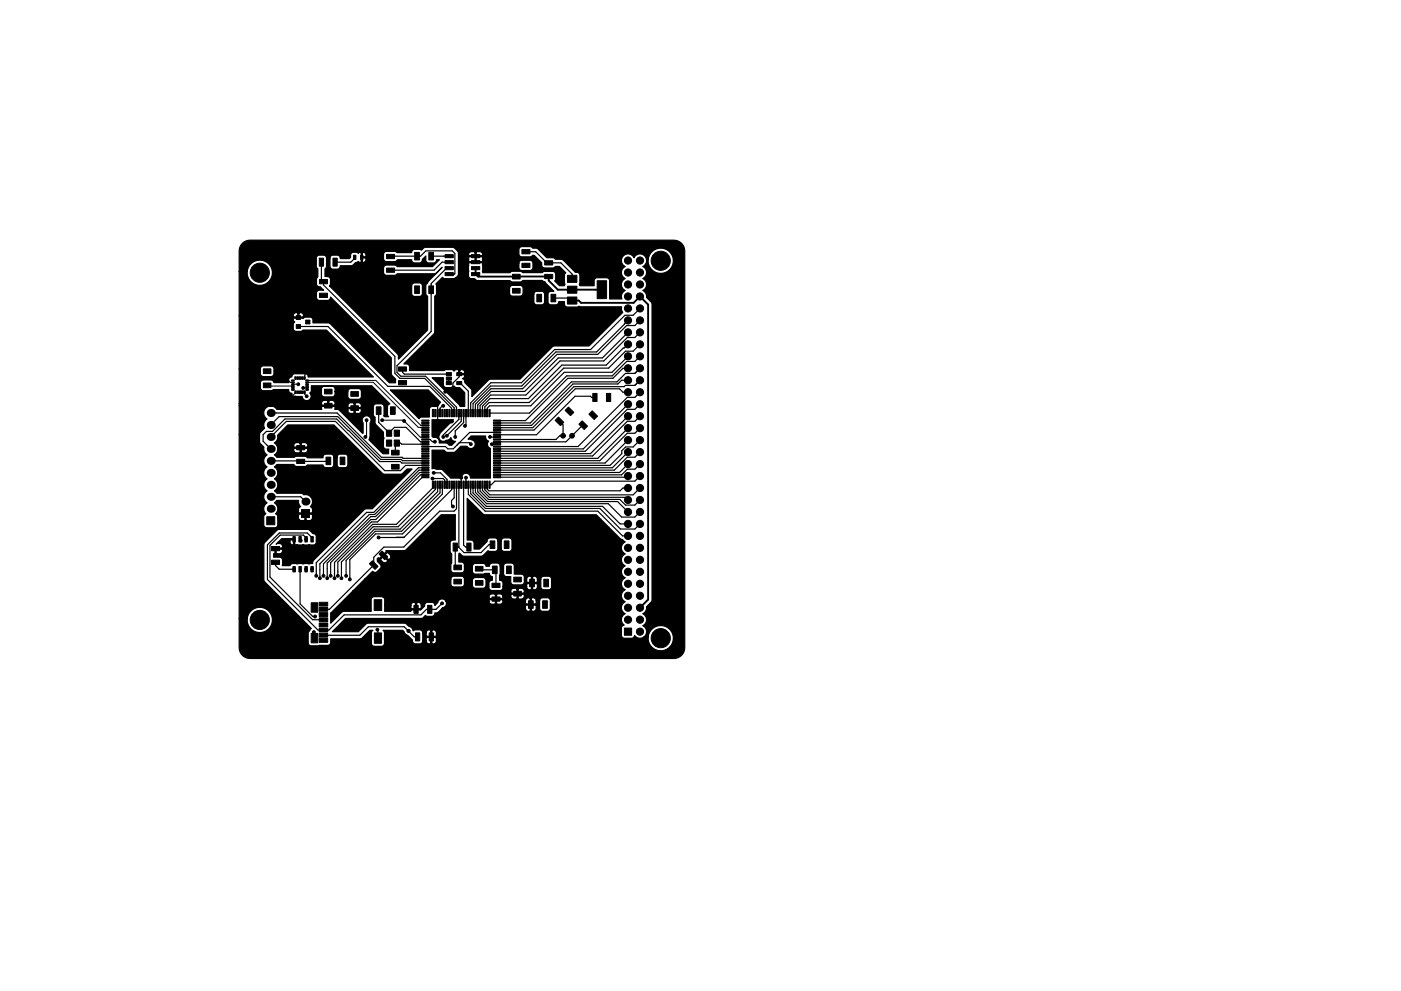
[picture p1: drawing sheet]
<svg xmlns="http://www.w3.org/2000/svg" width="297mm" height="210mm" viewBox="0 0 297 210" stroke-linecap="round" stroke-linejoin="round" font-family="sans-serif">
<g fill="#000" stroke="#000" stroke-width=".21">
<path d="M67.7 59.3h1.7v.9h-1.7zM67.7 54.8h.9v1.7h-.9zM70.6 54.8h.9v1.7h-.9zM75 54.2h.5v.9h-.5zM76.5 54.2h.5v.9h-.5zM82 54h1.7v.9h-1.7zM82 56.9h1.7v.9h-1.7zM87.9 53.6h1v1.6h-1zM90.9 53.6h1v1.6h-1zM94.4 57.8h1.7v.7h-1.7zM94.4 56.6h1.7v.6h-1.7zM94.4 55.3h1.7v.6h-1.7z"/>
<path d="M94.4 54h1.7v.7h-1.7zM100 54h1.7v.7h-1.7zM100 55.3h1.7v.6h-1.7zM100 56.6h1.7v.6h-1.7zM100 57.8h1.7v.7h-1.7zM108.7 58.2h1.6v1h-1.6zM110.7 53h1.7v.9h-1.7zM110.7 55.9h1.7v.9h-1.7zM115.5 58.2h1.7v.9h-1.7zM115.5 55.3h1.7v.9h-1.7zM120.3 58.4h2v1.5h-2zM55.8 78.3h1.6v1h-1.6z"/>
<path d="M62.5 79.9h.2v.6h-.2zM62.8 67h.9v.8h-.9zM62.8 68.9h.9v.8h-.9zM62.9 79.9h.2v.6h-.2zM63.3 79.9h.2v.6h-.2zM63.7 79.9h.2v.6h-.2zM64.1 79.9h.2v.6h-.2zM64.5 79.9h.2v.6h-.2zM64.8 67.9h.9v.8h-.9zM67.7 62.2h1.7v.9h-1.7zM84.5 77.9h1.7v.9h-1.7zM87.9 60.7h1v1.6h-1z"/>
<path d="M90.9 60.7h1v1.6h-1zM94.6 79h1.1v.7h-1.1zM96.8 79h1.1v.7h-1.1zM108.7 61.2h1.6v1h-1.6zM113.8 62.4h1v1.6h-1zM116.8 62.4h1v1.6h-1zM120.3 60.7h2v1.5h-2zM120.3 63h2v1.5h-2zM126.6 59.6h2v3.8h-2zM55.8 81.3h1.6v1h-1.6zM61.8 80.6h.6v.2h-.6zM61.8 81h.6v.2h-.6z"/>
<path d="M61.8 81.4h.6v.2h-.6zM61.8 81.8h.6v.2h-.6zM61.8 82.2h.6v.2h-.6zM61.8 82.6h.6v.2h-.6zM62.5 82.9h.2v.6h-.2zM62.9 94.5h1.7v.9h-1.7zM62.9 97.4h1.7v.9h-1.7zM62.9 82.9h.2v.6h-.2zM63.3 82.9h.2v.6h-.2zM63.7 82.9h.2v.6h-.2zM64.1 82.9h.2v.6h-.2zM64.5 82.9h.2v.6h-.2z"/>
<path d="M64.8 82.6h.6v.2h-.6zM64.8 82.2h.6v.2h-.6zM64.8 81.8h.6v.2h-.6zM64.8 81.4h.6v.2h-.6zM64.8 81h.6v.2h-.6zM64.8 80.6h.6v.2h-.6zM69.1 97h1v1.6h-1zM68.8 85.6h1.6v1h-1.6zM68.8 82.6h1.6v1h-1.6zM72.1 97h1v1.6h-1zM74.4 86.1h1.6v1h-1.6zM74.4 83.1h1.6v1h-1.6z"/>
<path d="M79.8 86.3h1v1.6h-1zM82.8 86.3h1v1.6h-1zM83 95.5h1.6v1h-1.6zM83 98.5h1.6v1h-1.6zM81.9 91.3h1.1v1.3h-1.1zM81.9 93.4h1.1v1.3h-1.1zM83.6 93.4h1.1v1.3h-1.1zM83.6 91.3h1.1v1.3h-1.1zM84.5 80.8h1.7v.9h-1.7zM89.4 99.6h1.6v.3h-1.6zM89.4 99.1h1.6v.3h-1.6zM89.4 98.6h1.6v.3h-1.6z"/>
<path d="M89.4 98.1h1.6v.3h-1.6zM89.4 97.6h1.6v.3h-1.6zM89.4 97.1h1.6v.3h-1.6zM89.4 96.6h1.6v.3h-1.6zM89.4 96.1h1.6v.3h-1.6zM89.4 95.6h1.6v.3h-1.6zM89.4 95.1h1.6v.3h-1.6zM89.4 94.6h1.6v.3h-1.6zM89.4 94.1h1.6v.3h-1.6zM89.4 93.6h1.6v.3h-1.6zM89.4 93.1h1.6v.3h-1.6zM89.4 92.6h1.6v.3h-1.6z"/>
<path d="M89.4 92.1h1.6v.3h-1.6zM89.4 91.6h1.6v.3h-1.6zM89.4 91.1h1.6v.3h-1.6zM89.4 90.6h1.6v.3h-1.6zM89.4 90.1h1.6v.3h-1.6zM89.4 89.6h1.6v.3h-1.6zM89.4 89.1h1.6v.3h-1.6zM91.7 86.9h.2v1.5h-.2zM92.2 86.9h.2v1.5h-.2zM92.7 86.9h.2v1.5h-.2zM93.2 86.9h.2v1.5h-.2zM93.7 86.9h.2v1.5h-.2z"/>
<path d="M94.2 86.9h.2v1.5h-.2zM94.6 80h1.1v.6h-1.1zM94.6 80.9h1.1v.7h-1.1zM94.7 86.9h.2v1.5h-.2zM95.2 86.9h.2v1.5h-.2zM95.7 86.9h.2v1.5h-.2zM96.2 86.9h.2v1.5h-.2zM96.8 80.9h1.1v.7h-1.1zM96.7 86.9h.2v1.5h-.2zM97.2 86.9h.2v1.5h-.2zM97.7 86.9h.2v1.5h-.2zM98.2 86.9h.2v1.5h-.2z"/>
<path d="M98.7 86.9h.2v1.5h-.2zM99.2 86.9h.2v1.5h-.2zM99.7 86.9h.2v1.5h-.2zM100.2 86.9h.2v1.5h-.2zM100.7 86.9h.2v1.5h-.2zM101.2 86.9h.2v1.5h-.2zM101.7 86.9h.2v1.5h-.2zM102.2 86.9h.2v1.5h-.2zM102.7 86.9h.2v1.5h-.2zM103.2 86.9h.2v1.5h-.2zM103.7 86.9h.2v1.5h-.2zM104.6 89.1h1.6v.3h-1.6z"/>
<path d="M104.6 89.6h1.6v.3h-1.6zM104.6 90.1h1.6v.3h-1.6zM104.6 90.6h1.6v.3h-1.6zM104.6 91.1h1.6v.3h-1.6zM104.6 91.6h1.6v.3h-1.6zM104.6 92.1h1.6v.3h-1.6zM104.6 92.6h1.6v.3h-1.6zM104.6 93.1h1.6v.3h-1.6zM104.6 93.6h1.6v.3h-1.6zM104.6 94.1h1.6v.3h-1.6zM104.6 94.6h1.6v.3h-1.6zM104.6 95.1h1.6v.3h-1.6z"/>
<path d="M104.6 95.6h1.6v.3h-1.6zM104.6 96.1h1.6v.3h-1.6zM104.6 96.6h1.6v.3h-1.6zM104.6 97.1h1.6v.3h-1.6zM104.6 97.6h1.6v.3h-1.6zM104.6 98.1h1.6v.3h-1.6zM104.6 98.6h1.6v.3h-1.6zM104.6 99.1h1.6v.3h-1.6zM104.6 99.6h1.6v.3h-1.6zM117.7 89.2l.7-.7 1.1 1.1-.7 .7zM120.5 86.4l1.2 1.1-.7 .7-1.2-1.1zM123.4 89.3l1.2 1.1-.7 .7-1.2-1.1z"/>
<path d="M125.7 83.5h.9v1.7h-.9zM124.9 87.9l.7-.7 1.1 1.1-.7 .7zM128.6 83.5h.9v1.7h-.9zM56.6 109.6h1.7v1.7h-1.7zM57.6 118.9h1.7v.9h-1.7zM57.6 116h1.7v.9h-1.7zM62.1 113.8h.5v1.2h-.5zM63.4 113.8h.5v1.2h-.5zM64.6 113.8h.6v1.2h-.6zM63.9 108.1h1.7v1.7h-1.7zM65.9 113.8h.5v1.2h-.5zM81 116.9l1.2 1.2-.6 .7-1.2-1.2z"/>
<path d="M89.4 101.1h1.6v.3h-1.6zM89.4 100.6h1.6v.3h-1.6zM89.4 100.1h1.6v.3h-1.6zM91.7 102.1h.2v1.5h-.2zM92.2 102.1h.2v1.5h-.2zM92.7 102.1h.2v1.5h-.2zM93.2 102.1h.2v1.5h-.2zM93.7 102.1h.2v1.5h-.2zM94.2 102.1h.2v1.5h-.2zM94.7 102.1h.2v1.5h-.2zM95.2 102.1h.2v1.5h-.2zM95.7 102.1h.2v1.5h-.2z"/>
<path d="M96.2 119.9h1.6v1h-1.6zM96.2 102.1h.2v1.5h-.2zM96.7 102.1h.2v1.5h-.2zM96.1 115.2h.9v1.7h-.9zM97.2 102.1h.2v1.5h-.2zM97.7 102.1h.2v1.5h-.2zM98.2 102.1h.2v1.5h-.2zM98.7 102.1h.2v1.5h-.2zM99.2 102.1h.2v1.5h-.2zM99 115.2h.9v1.7h-.9zM99.7 102.1h.2v1.5h-.2zM100.2 102.1h.2v1.5h-.2z"/>
<path d="M100.7 102.1h.2v1.5h-.2zM101.2 102.1h.2v1.5h-.2zM101.7 102.1h.2v1.5h-.2zM102.2 102.1h.2v1.5h-.2zM102.7 102.1h.2v1.5h-.2zM103.2 102.1h.2v1.5h-.2zM103.7 102.1h.2v1.5h-.2zM103.9 114.8h1v1.6h-1zM104.6 100.1h1.6v.3h-1.6zM104.6 100.6h1.6v.3h-1.6zM104.6 101.1h1.6v.3h-1.6zM106.9 114.8h1v1.6h-1z"/>
<path d="M62.1 120.2h.5v1.1h-.5zM63.4 120.2h.5v1.1h-.5zM64.6 120.2h.6v1.1h-.6zM65.9 120.2h.5v1.1h-.5zM66 127.9h1.4v2h-1.4zM66 134.4h1.4v2h-1.4zM67.7 127.8h1.8v.8h-1.8zM67.7 128.9h1.8v.8h-1.8zM67.7 130h1.8v.8h-1.8zM67.7 131.1h1.8v.8h-1.8zM67.7 132.2h1.8v.8h-1.8zM67.7 133.3h1.8v.8h-1.8z"/>
<path d="M67.7 134.4h1.8v.8h-1.8zM67.7 135.5h1.8v.8h-1.8zM79.3 127.2h1.6v2.3h-1.6zM79.4 134.3h1.5v2.2h-1.5zM78.3 119.6l.7-.6 1.2 1.2-.7 .6zM87.8 128.4h.9v1.7h-.9zM88.1 134.3h.9v1.7h-.9zM90.7 128.4h.9v1.7h-.9zM91 134.3h.9v1.7h-.9zM96.2 122.9h1.6v1h-1.6zM100.8 120.2h1.6v1h-1.6zM100.8 123.2h1.6v1h-1.6z"/>
<path d="M104.4 120.1h1v1.6h-1zM104.3 126.7h1.7v.9h-1.7zM104.3 123.8h1.7v.9h-1.7zM107.4 120.1h1v1.6h-1zM108.9 125.5h1.6v1h-1.6zM108.9 122.5h1.6v1h-1.6zM112 127.5h1v1.6h-1zM112.3 122.9h1v1.6h-1zM115 127.5h1v1.6h-1zM115.3 122.9h1v1.6h-1zM132.4 133.3h1.5v1.5h-1.5z"/>
<circle cx="55.1" cy="57.9" r="2.03"/>
<circle cx="95.2" cy="58.2" r=".3"/>
<circle cx="95.2" cy="54.4" r=".3"/>
<circle cx="100.8" cy="58.2" r=".3"/>
<circle cx="111.5" cy="56.3" r=".3"/>
<circle cx="133.2" cy="57.8" r=".76"/>
<circle cx="133.2" cy="55.3" r=".76"/>
<circle cx="135.7" cy="57.8" r=".76"/>
<circle cx="135.7" cy="55.3" r=".76"/>
<circle cx="140.1" cy="55.3" r="2.03"/>
<circle cx="56.9" cy="78.7" r=".3"/>
<circle cx="65.3" cy="68.3" r=".3"/>
<circle cx="68.6" cy="62.7" r=".3"/>
<circle cx="88.4" cy="61.5" r=".3"/>
<circle cx="109.5" cy="61.7" r=".3"/>
<circle cx="114.3" cy="63.5" r=".3"/>
<circle cx="133.2" cy="70.5" r=".76"/>
<circle cx="133.2" cy="78.1" r=".76"/>
<circle cx="133.2" cy="62.9" r=".76"/>
<circle cx="133.2" cy="60.4" r=".76"/>
<circle cx="133.2" cy="65.4" r=".76"/>
<circle cx="133.2" cy="75.6" r=".76"/>
<circle cx="133.2" cy="73.1" r=".76"/>
<circle cx="133.2" cy="68" r=".76"/>
<circle cx="135.7" cy="75.6" r=".76"/>
<circle cx="135.7" cy="78.1" r=".76"/>
<circle cx="135.7" cy="62.9" r=".76"/>
<circle cx="135.7" cy="70.5" r=".76"/>
<circle cx="135.7" cy="60.4" r=".76"/>
<circle cx="135.7" cy="65.4" r=".76"/>
<circle cx="135.7" cy="68" r=".76"/>
<circle cx="135.7" cy="73.1" r=".76"/>
<circle cx="63.2" cy="81.5" r=".3"/>
<circle cx="64.3" cy="82.3" r=".3"/>
<circle cx="65" cy="84.1" r=".3"/>
<circle cx="69.6" cy="83.1" r=".3"/>
<circle cx="69.6" cy="97.8" r=".3"/>
<circle cx="72.6" cy="97.8" r=".3"/>
<circle cx="75.2" cy="83.6" r=".3"/>
<circle cx="77.5" cy="92.7" r=".3"/>
<circle cx="77.7" cy="89.1" r=".3"/>
<circle cx="81" cy="89.1" r=".3"/>
<circle cx="82.5" cy="94" r=".3"/>
<circle cx="83.3" cy="87.1" r=".3"/>
<circle cx="83.8" cy="99" r=".3"/>
<circle cx="84.1" cy="91.9" r=".3"/>
<circle cx="85.3" cy="81.2" r=".3"/>
<circle cx="85.7" cy="89.3" r=".3"/>
<circle cx="92.2" cy="93.7" r=".3"/>
<circle cx="92.7" cy="85.8" r=".3"/>
<circle cx="94" cy="86.1" r=".3"/>
<circle cx="94" cy="92.7" r=".3"/>
<circle cx="94.4" cy="83.1" r=".3"/>
<circle cx="94.7" cy="92.5" r=".3"/>
<circle cx="95.2" cy="81.3" r=".3"/>
<circle cx="95.8" cy="89.4" r=".3"/>
<circle cx="96.5" cy="92.7" r=".3"/>
<circle cx="98.6" cy="90.4" r=".3"/>
<circle cx="99.8" cy="94.2" r=".3"/>
<circle cx="103.9" cy="92.7" r=".3"/>
<circle cx="104.3" cy="94.2" r=".3"/>
<circle cx="119.4" cy="92.5" r=".5"/>
<circle cx="120.7" cy="87.3" r=".3"/>
<circle cx="121.3" cy="92.5" r=".5"/>
<circle cx="125.8" cy="88.1" r=".3"/>
<circle cx="129" cy="84.3" r=".3"/>
<circle cx="133.2" cy="90.8" r=".76"/>
<circle cx="133.2" cy="95.9" r=".76"/>
<circle cx="133.2" cy="80.7" r=".76"/>
<circle cx="133.2" cy="85.8" r=".76"/>
<circle cx="133.2" cy="88.3" r=".76"/>
<circle cx="133.2" cy="98.5" r=".76"/>
<circle cx="133.2" cy="83.2" r=".76"/>
<circle cx="133.2" cy="93.4" r=".76"/>
<circle cx="135.7" cy="90.8" r=".76"/>
<circle cx="135.7" cy="80.7" r=".76"/>
<circle cx="135.7" cy="85.8" r=".76"/>
<circle cx="135.7" cy="88.3" r=".76"/>
<circle cx="135.7" cy="95.9" r=".76"/>
<circle cx="135.7" cy="98.5" r=".76"/>
<circle cx="135.7" cy="83.2" r=".76"/>
<circle cx="135.7" cy="93.4" r=".76"/>
<circle cx="63.8" cy="114.7" r=".3"/>
<circle cx="64.9" cy="114.4" r=".3"/>
<circle cx="80.3" cy="114" r=".3"/>
<circle cx="91.7" cy="101.5" r=".3"/>
<circle cx="91.9" cy="100.3" r=".3"/>
<circle cx="96" cy="107.5" r=".3"/>
<circle cx="97.8" cy="101.3" r=".3"/>
<circle cx="98.8" cy="101.3" r=".3"/>
<circle cx="107.4" cy="115.6" r=".3"/>
<circle cx="133.2" cy="108.6" r=".76"/>
<circle cx="133.2" cy="106.1" r=".76"/>
<circle cx="133.2" cy="118.8" r=".76"/>
<circle cx="133.2" cy="111.2" r=".76"/>
<circle cx="133.2" cy="113.7" r=".76"/>
<circle cx="133.2" cy="116.2" r=".76"/>
<circle cx="133.2" cy="101" r=".76"/>
<circle cx="133.2" cy="103.5" r=".76"/>
<circle cx="135.7" cy="111.2" r=".76"/>
<circle cx="135.7" cy="101" r=".76"/>
<circle cx="135.7" cy="108.6" r=".76"/>
<circle cx="135.7" cy="113.7" r=".76"/>
<circle cx="135.7" cy="106.1" r=".76"/>
<circle cx="135.7" cy="118.8" r=".76"/>
<circle cx="135.7" cy="103.5" r=".76"/>
<circle cx="135.7" cy="116.2" r=".76"/>
<circle cx="55.1" cy="131.5" r="2.03"/>
<circle cx="62.4" cy="120.8" r=".3"/>
<circle cx="64.5" cy="132.6" r=".3"/>
<circle cx="64.9" cy="120.8" r=".3"/>
<circle cx="66.2" cy="120.8" r=".3"/>
<circle cx="66.5" cy="134.1" r=".3"/>
<circle cx="66.7" cy="128.9" r=".3"/>
<circle cx="66.8" cy="130.8" r=".3"/>
<circle cx="67.1" cy="122.2" r=".3"/>
<circle cx="67.8" cy="122.7" r=".3"/>
<circle cx="68.3" cy="132.6" r=".3"/>
<circle cx="68.6" cy="122.2" r=".3"/>
<circle cx="68.6" cy="130.4" r=".3"/>
<circle cx="69.4" cy="122.7" r=".3"/>
<circle cx="70.1" cy="122.2" r=".3"/>
<circle cx="70.9" cy="122.7" r=".3"/>
<circle cx="71.6" cy="122.2" r=".3"/>
<circle cx="72.4" cy="122.7" r=".3"/>
<circle cx="73.4" cy="122.2" r=".3"/>
<circle cx="74.2" cy="122.9" r=".3"/>
<circle cx="80" cy="128.3" r=".3"/>
<circle cx="80" cy="133.6" r=".3"/>
<circle cx="86.6" cy="133.9" r=".3"/>
<circle cx="93.7" cy="128" r=".3"/>
<circle cx="97" cy="123.4" r=".3"/>
<circle cx="101.6" cy="120.7" r=".3"/>
<circle cx="101.6" cy="123.7" r=".3"/>
<circle cx="107.9" cy="120.9" r=".3"/>
<circle cx="109.7" cy="123" r=".3"/>
<circle cx="115.5" cy="128.3" r=".3"/>
<circle cx="115.8" cy="123.7" r=".3"/>
<circle cx="133.2" cy="121.3" r=".76"/>
<circle cx="133.2" cy="123.9" r=".76"/>
<circle cx="133.2" cy="131.5" r=".76"/>
<circle cx="133.2" cy="128.9" r=".76"/>
<circle cx="133.2" cy="126.4" r=".76"/>
<circle cx="135.7" cy="121.3" r=".76"/>
<circle cx="135.7" cy="123.9" r=".76"/>
<circle cx="135.7" cy="128.9" r=".76"/>
<circle cx="135.7" cy="131.5" r=".76"/>
<circle cx="135.7" cy="134" r=".76"/>
<circle cx="135.7" cy="126.4" r=".76"/>
<circle cx="140.1" cy="135.4" r="2.03"/>
</g>
<g fill="#000">
<circle cx="57.4" cy="92.7" r=".85"/>
<circle cx="57.4" cy="97.8" r=".85"/>
<circle cx="57.4" cy="95.2" r=".85"/>
<circle cx="57.4" cy="90.2" r=".85"/>
<circle cx="57.4" cy="87.6" r=".85"/>
<circle cx="57.4" cy="102.9" r=".85"/>
<circle cx="57.4" cy="105.4" r=".85"/>
<circle cx="57.4" cy="107.9" r=".85"/>
<circle cx="57.4" cy="100.3" r=".85"/>
<circle cx="64.8" cy="106.4" r=".85"/>
</g>
<g fill="none" stroke="#000" stroke-width=".25">
<path d="M68.1 55.6v3.7l.5 .5v.7l15.1 15.1v3.6l1.1 1.1h5.2l6.3 6.2v1.1M75.2 54.6v.2l-.8 .8h-3.4M82.8 54.4h6.4l1.1-1.2h5.6l.5 .6v4.3l-1.2 .1M91.4 54.4h3.8M95.2 55.6h-1.5l-1.7 1.7h-9.2M95.2 56.9h-.5l-3.3 3.3v10.1l-7.2 7.3v1.4l.8 .8h5.2l6.6 6.6v1.2M111.5 53.4h2.1l2.3 2.4h3l2.4 2.4v1M63.3 69.3h6.2l12.7 12.7h8.9l4.6 4.6 .1 1M85.3 78.3v.7l.4 .4h9.5M97.4 79.4v.5l-1.4 1.4v.6l-1.2 1.2h-.4M117.3 63.2h3.5l.5 .6M133.2 75.6l-3.4 3.4h-10.2l-7.1 7.1h-8.7l-.5 .5v1"/>
<path d="M133.2 73.1l-.8 .7h-.2l-3.7 3.7h-9.4l-7.1 7.1h-8.1l-1.6 1.6v1.4M133.2 78.1h-1.1l-2.1 2.2h-9.6l-9 8.9h-6M133.2 70.5l-5.5 5.4h-9.3l-7.1 7.2h-7.2l-2.8 2.8v1.7M133.2 68l-6.7 6.7h-8.6l-7.3 7.2h-6.6l-3.7 3.7v2M135.1 65.3h.5M135.7 68l-1.1 1.1h-1.7l-6.2 6.1h-8.6l-7.3 7.3h-6.7l-3.3 3.3v1.8M135.7 65.4l-1.5 1.5h-1.7l-7.3 7.3h-7.6l-7 7h-6.5l-4.3 4.3v2.1M135.7 70.5l-1.1 1.1h-1.6l-5 5h-9.3l-7.2 7.2h-7.5l-2.2 2.2v1.6M135.7 73.1l-1.5 1.4h-1.6l-3.6 3.6h-9.5l-7.3 7.3h-8.5l-.9 .9v1.3M135.7 78.1l-1.1 1.1h-2l-1.8 1.8h-9.6l-8.8 8.7h-7M135.7 75.6l-1.1 1.1h-1.7l-3.1 3.1h-9.7l-7.9 7.8h-8.4M57.4 95.2l-1.6-1.6v-1.4l.7-.7h1.3l2.6-2.6h11l9.1 9h4.4l.3 .3h5"/>
<path d="M57.4 97.8h11.9M57.4 92.7l3.3-3.3h10.4l10.5 10.5h3.3l1.1-1.2h4.2M57.4 90.2l1.8-1.8h12.4l9.1 9.1h4.4l.2 .2h4.9M57.4 87.6h14.1l9.4 9.4h4.4l.2 .2h4.7M80.3 87.1v2.5l2.2 2.2M82.5 91.8l1.1-1.1h2.5l3.1 3h1M82.5 91.8v.1M90.2 93.2h1l.5 .5h.5M90.2 94.2h-5l-.3-.2h-.8l-.3 .3v1.7M90.2 99.2h-1.5l-9.5 9.5h-1.5l-10.6 10.7v2.8M90.2 99.7h-1.4l-9.4 9.5h-1.1l-10.5 10.4v3.1M92.7 85.8l.1 3.7 .2 .2h2.9l.3-.3"/>
<path d="M94 86.1l-.7 .5v1M95.2 80.3v1M97.3 87.6v1.4l-3.3 3.3v.4M97.4 81.3h.2l1.7 1.7v4.6M97.4 93.9h2.1l.3 .3M97.8 87.6v1.8l-3.1 3.1M98.3 87.6v2.1l-1.8 1.7v1.3M98.8 87.6v2.6l-.2 .2M103.9 92.7h1.5M104.3 94.2h1.1M105.4 91.7h-5.8l-3.5 3.5h-1.2l-.4-.5h-4.3M106.4 94.7h.1"/>
<path d="M118.6 89.4l.8 .8v2.3h-.7l-.8 .7h-12.5M123.7 90.2l-3.7 3.5h-14.6M126.1 84.3h-.7l-.2-.2h-3.3l-8.2 8.1h-8.3M133.2 85.8l-9.5 9.4h-18.3M133.2 93.4l-4.9 4.8h-22.9M133.2 90.8l-6.5 6.4h-21.3M133.2 98.5l-1.8 1.7h-26M133.2 95.9l-3.4 3.3h-24.4M133.2 88.3l-8 7.9h-19.8M133.2 83.2h-1.1l-.8-.7h-9.3l-8.8 8.7h-7.8M133.2 80.7h-1.4l-.8 .8h-9.5l-8.8 8.7h-7.3M135.7 83.2l-1.1 1.1h-1.6l-10.4 10.4h-17.2"/>
<path d="M135.7 93.4l-1.5 1.4h-1.6l-.8 .8v.7l-2.5 2.4h-23.9M135.7 90.8l-1.1 1.1h-1.6l-5.8 5.8h-21.8M135.7 98.5l-1.1 1h-1.6l-1.2 1.2h-26.4M135.7 95.9l-1.1 1.1h-1.6l-2.7 2.7h-24.9M135.7 88.3l-1.1 1.1h-1.6l-7.4 7.3h-20.2M135.7 85.8l-1.1 1h-1.6l-8.9 8.9h-18.7M135.7 80.7l-1.1 1.1h-2l-.3 .2h-10.6l-8.7 8.7h-7.6M57.4 105.4h6.4l1 1M58.4 119.3v.7l.8 .8h3.2M63.6 114.4l.2 .3M64.9 114.1l-.6-.6h-4.9l-2.2 2.2v6.7l9.1 9.1h2.3M66.2 114.4v-.3l-1.1-1h-5.9l-2.5 2.5v7.4l10.7 10.7h2.3l3.3-3.2h16.2l1.2-1.2h2.1l1.2-1.3"/>
<path d="M84 114h1.7M85.7 114h-5.4M90.2 100.2h-1.2l-9.4 9.4h-1l-10 10v2.6M90.2 101.2h-.7l-9.5 9.5h-1.3l-8.6 8.7v2.8M90.2 100.7h-1l-9.5 9.5h-1.1l-9.2 9.3v3.2M91.3 105.8h.1M91.7 101.5h2.3l.3 .4v.9M91.8 102.8v.7l-7.8 7.7h-5l-8.1 8.1v3.4M91.9 100.3h1.5l1.4 1.4v1.1M92.3 102.8v1.1l-7.9 7.9h-5.3l-7.5 7.4v3M92.8 102.8v1.5l-8 8h-5.4l-7 6.9v3.5M93.3 102.8v1.8l-8.2 8.1h-5.5l-6.2 6.2v3.5"/>
<path d="M93.8 102.8v2l-8.5 8.5h-5.7l-5.4 5.4v4.2M95.8 102.8v1.1l-10.1 10.1M96.3 102.8v2.8l-.6 .6v1l.3 .3M96.8 102.8v5.1l-.5 .6h-3.1l-7.6 7.6h-4.2l-2.2 2.1v1.7l-9.4 9.4h-1.2M97.2 116.1h-.7v3.8l.5 .5M97.3 102.8l-.1 13.3M97.8 101.3v1.5M98.3 102.8v12.8l.4 .5h.7M98.8 101.4v1.4M98.8 101.3v.1M99.3 102.8v2.1l3.6 3.6h23.8l5.3 5.2h1.2M99.8 102.8v1.9l3.1 3.2h24.3l4.4 4.3h3l1.1-1"/>
<path d="M100.3 102.8v1.8l2.8 2.8h24.7l3.7 3.8h1.7M100.8 102.8v1.7l2.4 2.4h25.8l2.8 2.8h2.8l1.1-1.1M101.3 102.8v1.5l2.1 2.1h27.5l2.3 2.2M101.8 102.8v1.4l1.8 1.8h27.8l1.2 1.2h2l1.1-1.1M102.3 102.8v1.3l1.4 1.4h28.9l.6 .6M102.8 102.8v1.1l1.1 1.1h30.3l1.5-1.5M103.3 102.8v1l.3 .3h27.9l.6-.6h1.1M104.4 115.6h-.7l-1.7 1.6h-3.6l-1.2-1.1M133.2 101l-.3 .2h-27.5M135.7 101l-1.1 1.1h-29.7l-.7 .7h-.4M63.6 120.8v7.3l2.7 2.7h.5M66.5 134.1l.2 .1v1.7"/>
<path d="M68.3 129.1h.1M68.6 134.8h7.7l1.8-1.8h7.6l2.1 2.1h.7M80 133.6l.1 .1v1.2M101.6 120.7l.2 .2h3.1l.3 .3v3"/>
</g>
<g fill="none" stroke="#000" stroke-width=".21">
<path d="M64.8 79.5l-.2 .2v.5M135.7 62.9l1.1 1.1M56.6 81.8l.2 .1h5.3M61.2 80.8l.4 .3h.5M62.1 81.5h1.1M62.6 83.2v.2l-.6 .6M63.2 81.5h.1M64.3 82.3h.8M64.6 83.2v.5l.4 .4M65.1 81.1h14l9.6 9.6h1.5M65.1 80.7h14.6l9.5 9.5h1M77.7 89.1v3.4l-.2 .2"/>
<path d="M81 89.1h4.5l3.6 3.6h1.1M104.3 94.2h.1"/>
</g>
<path d="M100.8 56.9v1.3l.6 .5h14.9v.8l2 2h9.3M109.5 58.7h.1M121.3 63.8h1.4l.5 .5h11.1l1.4-1.4 1.7 1.7v62.6l-1.7 1.7" fill="none" stroke="#000" stroke-width=".4"/>
<path d="M51.4 51.6a2.31 2.31 0 0 1 1.6-.6h90.3a2.29 2.29 0 0 1 1.9 2.3l-.1 84.6a2.29 2.29 0 0 1-2.2 1.8h-90.3a2.29 2.29 0 0 1-1.9-2.3v-6.1h1.7a2.68 2.68 0 0 0 3.6 2.7 2.68 2.68 0 0 0 .9-4.4 2.68 2.68 0 0 0-4.4 1.2l-.1 .5h-1.7v-39.1h4.3l.1 1.7 .9 1a1.47 1.47 0 0 0 .6 1.6 1.48 1.48 0 0 0 0 2.6 1.48 1.48 0 0 0 0 2.5 1.48 1.48 0 0 0 0 2.5 1.48 1.48 0 0 0 0 2.6 1.48 1.48 0 0 0-.2 2.3l-.5 .5v1.8a.64 .64 0 0 0 .7 .7h1.7l.4-.2 .2-.5v-1.5h4.4l.1 .4 .3 .2h.8l.1-.1v-1.2h.3v1.2l.2 .1h.5a.64 .64 0 0 0 .7-.6v-.6l-.2-.1h-2.7l-.1 .1v.6h-4.4a.67 .67 0 0 0-.5-.8 1.48 1.48 0 0 0-.2-2.3l.5-.5h4.6l.1 .8 .3 .5-.4 .5v.7l.1 .1h2.7l.2-.1-.1-.7-.4-.5a1.56 1.56 0 0 0 .2-1.9 1.56 1.56 0 0 0-1.7-.7l-.5-.3h-5.1l-.5-.5a1.48 1.48 0 0 0 0-2.5 1.48 1.48 0 0 0 0-2.5l.5-.6h3.6l.2 .4 .4 .1h1.8l.5-.3h3.3a.63 .63 0 0 0 .6 .5h1.1l.5-.3 .1-1.9h.7v1.6a.64 .64 0 0 0 .6 .6h1.1l.5-.3 .1-1.9a.64 .64 0 0 0-.7-.7l-1.1 .1-.4 .2-.1 .4h-.7a.64 .64 0 0 0-.7-.7l-1.1 .1a.67 .67 0 0 0-.5 .7h-3.3l-.6-.3h-1.8l-.4 .2h-3.7l-.5-.5 .4-.4 .3-.7h3.4l.1 .4 .3 .2 .8 .1 .1-.2v-.8h.3v.8l.1 .2h.6a.59 .59 0 0 0 .6-.3 .59 .59 0 0 0-.1-.7h-2.7l-.1 .3h-3.4l-.2-.9h3.6l.1 .4h1.2v-.8h.3v.8h1.2a.59 .59 0 0 0 .1-.7 .59 .59 0 0 0-.6-.3h-.6l-.1 .2-1.1-.2-.3 .2-.2 .4h-3.6l-.5-.5a1.47 1.47 0 0 0 .6-1.7l2.2-2.1h9.8l10.3 10.3 .5 .1h3.4l1.3-1.1h1.1l-8.5 8.4-1.3 .1-.4 .2-10.7 10.6-.2 .8-.8 .1-.3-.1-.9 .1-.4-.1-.9 .1-.9-.1-.4 .1-.2 .3h-1.6v-1.1a.64 .64 0 0 0-.6-.7h-1.3v-.7l.3-.2v-.8h.2v.8l.2 .2h.7a.58 .58 0 0 0 .3-1h-1.4v-.2h1.4l.2-.2a.66 .66 0 0 0-.6-.8h-.6l-.2 .2 .5-.5h2.5v.1a.47 .47 0 0 0 .7 .4v-1h-.6l-.1 .5h-2.5l.7-.7h2.8v1.2l.1 .1 1.7-.1 .9 .1 .3-.1 .9 .1a.64 .64 0 0 0 .7-.6l-.1-1.3a.65 .65 0 0 0-.7-.5l-.7-.8-.5-.1h-5.9l-.5 .2-2.5 2.6-.2 .4v7.6l.2 .4 9.8 9.8-.6 1-.1 2.1 .2 .4 .5 .2 3.5-.1a.64 .64 0 0 0 .6-.6v-.8h6.3l.4-.2 1.6-1.6h.7l-.3 .5-.1 2.3a.64 .64 0 0 0 .7 .6h1.6l.4-.3 .1-2.5-.3-.6h4.2l.6 .9 .4 .2 1.1 1v.2a.64 .64 0 0 0 .6 .6h1l.3-.2 .2-.4h.8a.59 .59 0 0 0 .3 .5 .59 .59 0 0 0 .6-.1v-1.2h.3v1.2l.1 .2a.66 .66 0 0 0 .8-.6v-.6l-.1-.2h-1.9l-.1 .2v.6h-.8v-1.7h.8v.5l.1 .2h.8v-1.2h.3v1.2h.8l.1-.2v-.7a.58 .58 0 0 0-.9-.3l-.4-.2a.66 .66 0 0 0-.8 .7h-.8l-.2-.5-.3-.2h-1.1l-.4 .2-.4-.7-.5-.2-.6-.6-.4-.1h-7.8l-.3 .2-1.6 1.6h-5.5l2.8-2.8h15.9l.5-.1 .5-.5 .3 .2h1.2a.65 .65 0 0 0 .5-.8l.7-.1 .8-.8h17.7a.61 .61 0 0 0 .4 .5 .61 .61 0 0 0 .6-.1v-1.1h.3v1.1l.1 .2a.68 .68 0 0 0 .9-.6v-.5l-.2-.2h-1.9l-.2 .2v.5h-17.7a1.06 1.06 0 0 0 .8-1.5h9.2l.1 .3 .3 .2 .8 .1 .1-.2v-.8h.3v.8l.1 .2h.6a.64 .64 0 0 0 .6-.7h4.8v.5l.2 .1h.8v-1.1h.3v1.1h.8l.2-.1v-.5h.7v1.6a.64 .64 0 0 0 .6 .6h1.2l.4-.3 .1-1.9a.64 .64 0 0 0-.7-.7h-1.1l-.4 .3-.1 .4h-.7a.61 .61 0 0 0-.4-.6 .61 .61 0 0 0-.6 .1l-.4-.2a.68 .68 0 0 0-.9 .7h-4.8l-.1-.3h-2.7l-.1 .4h-9.2v-.2a.94 .94 0 0 0-1-.3 .94 .94 0 0 0-.7 .8l-.6 .5a.64 .64 0 0 0-.6-.6h-1.1a.75 .75 0 0 0-.5 .8l-.8 .8h-1.9l-.2 .3h-5.6l.1-1.3h5.5v.6l.2 .2h.8v-1.2h.2v1.2h.8l.2-.2v-.7a.58 .58 0 0 0-1-.3l-.4-.2a.66 .66 0 0 0-.8 .6h-5.5v-1.3l-.4-.4h22.5l.1 .3h1.2v-.8h.3v.8h1.2l.1-.2v-.3h1.7l.3 .5 .8 .1 .2-.2v-.8h.3v.8l.1 .2h.5a.61 .61 0 0 0 .6-.4 .61 .61 0 0 0-.1-.6h-2.5l-.2 .4h-1.7l-.5-.5-1.1 .2-.1-.2h-.6a.64 .64 0 0 0-.6 .7l-24.5-.1-.3 .2-.2 .3v2.6h-5.9l-.4 .2-2.3 2.3v-2.2l4.7-4.5h33.5l.2 .3h1.1v-.8h.3v.8h1.1l.2-.1a.68 .68 0 0 0-.7-.9h-.5l-.1 .2-1.1-.2-.4 .3-.1 .4h-33.5l2.5-2.6h18.3v1.1l.3 .4 1.9 .1a.64 .64 0 0 0 .7-.6v-.7h1.7v1.1l.2 .4 2 .1a.64 .64 0 0 0 .6-.6v-1.2l-.2-.4-2-.1a.64 .64 0 0 0-.6 .7h-1.7v-.3a.64 .64 0 0 0-.7-.6h-1.7l-.3 .1-.2 .5h-18.3l1.8-1.6a.64 .64 0 0 0 .9 0l.7-.8 .1-.3-.1-.4-.7-.7v-.5h.7v.2l.4 .4a.59 .59 0 0 0 .6 .2 .59 .59 0 0 0 .4-.5l-.8-.9-.6 .6-.7-.1 .2-.2 .3 .1 .6-.6h.4l.8 .9a.58 .58 0 0 0 .5-.4 .58 .58 0 0 0-.1-.6l-.4-.4h-.3l-.5 .5h-.4l.8-.7-.1-.3h3.8l.4-.1 7.5-7.5h3v5.4h-.4a.64 .64 0 0 0-.7 .6v1.8l.4 .5-.2 3.6 .5 .4h1.7a.64 .64 0 0 0 .7-.6v-.7h1.7v1.1l.4 .5 3.2-.1a.64 .64 0 0 0 .6 .6l-.1 .8a.64 .64 0 0 0-.6 .7v1l.3 .4 2 .1a.66 .66 0 0 0 .6-.8h5.1v.1a.61 .61 0 0 0 1 .4v-1.2h.2v1.2l.2 .1a.68 .68 0 0 0 .8-.6v-.5l-.1-.2h-2l-.1 .2v.5h-5.1v-.9a.65 .65 0 0 0-.7-.5l.1-3h.8v1.6a.64 .64 0 0 0 .6 .6h.9v1.3l.3 .4 1.9 .1a.64 .64 0 0 0 .7-.6v-.6h.5v.5l.1 .2h.9v-1.2h.2v1.2h.9l.1-.2v-.5h.8l.1 1.9 .4 .3h1.1a.64 .64 0 0 0 .6-.6l-.1-2-.4-.2h-1.1a.64 .64 0 0 0-.6 .6h-.8v-.1a.61 .61 0 0 0-1-.4l-.4-.1a.68 .68 0 0 0-.8 .6h-.5v-.4a.64 .64 0 0 0-.7-.7h-1.5l-.1-2.1-.4-.2h-1.1a.64 .64 0 0 0-.6 .6h-.8l-.1-.5-.4-.1h-1.1a.64 .64 0 0 0-.6 .6h-.8l-.1-.4-.4-.2h-1.7a.64 .64 0 0 0-.6 .7h-1.7v-.3a.64 .64 0 0 0-.7-.6h-.5v-1.8l.1-.1 .8 .6h4.1l1.2-1.2 .3 .2h1.1l.5-.2 .2-.4v-1.6h.7v1.6a.64 .64 0 0 0 .6 .6h1.1l.4-.3 .2-1.9a.64 .64 0 0 0-.7-.7h-1.1l-.4 .3-.1 .4h-.7a.64 .64 0 0 0-.7-.7h-1.1a.74 .74 0 0 0-.6 .8l-1.5 1.6h-1.2l-.1-1.6-.4-.3h-.9v-8.9l3.2 3.3 .4 .2h23.7l5.1 5 1.1 .8a1.39 1.39 0 0 0-.9 1.2 1.39 1.39 0 0 0 .9 1.3 1.39 1.39 0 0 0-.9 1.3 1.39 1.39 0 0 0 .9 1.2 1.39 1.39 0 0 0-.9 1.3 1.39 1.39 0 0 0 .9 1.3 1.39 1.39 0 0 0-.9 1.3 1.39 1.39 0 0 0 .9 1.2 1.39 1.39 0 0 0-.9 1.3 1.39 1.39 0 0 0 .9 1.3 1.39 1.39 0 0 0-.9 1.2 1.39 1.39 0 0 0 .9 1.3 1.39 1.39 0 0 0-.3 2.4 .63 .63 0 0 0-.5 .7v1.5l.1 .4 .5 .2h1.5a.63 .63 0 0 0 .6-.6 1.39 1.39 0 0 0 2 .3h.9v.6a2.68 2.68 0 0 0 4.1 2 2.68 2.68 0 0 0 0-4.6 2.68 2.68 0 0 0-4.1 2h-.8a1.4 1.4 0 0 0-.3-2.4 1.39 1.39 0 0 0 .8-1.2 1.39 1.39 0 0 0-.8-1.3 1.38 1.38 0 0 0 .8-1.5l1-1 .2-.5v-62.6l-.2-.4-1-1.1-.2-.9-.5-.6a1.4 1.4 0 0 0 .7-1.3 1.4 1.4 0 0 0-.8-1.2 1.39 1.39 0 0 0 .8-1.3 1.39 1.39 0 0 0-.8-1.3 1.38 1.38 0 0 0 .8-1.4h.3v.5a2.68 2.68 0 0 0 4.1 2 2.68 2.68 0 0 0 0-4.5 2.68 2.68 0 0 0-4.1 2h-.3l-.1-.2a1.4 1.4 0 0 0-1.2-1 1.4 1.4 0 0 0-1.4 .8 1.4 1.4 0 0 0-2.2-.4 1.4 1.4 0 0 0 .4 2.2 1.39 1.39 0 0 0-.9 1.3 1.39 1.39 0 0 0 .9 1.3 1.39 1.39 0 0 0-.9 1.3 1.39 1.39 0 0 0 .9 1.2 1.38 1.38 0 0 0-.7 1.8h-2.7l-.1-4.2-.4-.3h-2.1a.64 .64 0 0 0-.6 .7v1h-3.1l-.1-.3 .1-.4v-1.6a.74 .74 0 0 0-.9-.5l-2.7-2.7-1.6-.1-.4-.3h-1.4l-2-2-1-.1-.4-.3h-2l-.4 .4-.1 1.2a.64 .64 0 0 0 .7 .6h1.8l.4-.3h.4l1.5 1.6v.4a.64 .64 0 0 0 .7 .7l1.8-.1 .4-.3h.9l1.4 1.4-.3 .4v1.6l.1 .4-.1 .3h-1.1l-1-1 .2-.4v-1.1l-.2-.3-.3-.2h-1.9l-.4 .2h-4.2l-.4-.2h-1.7l-.6 .3h-5.7l-.1-2h7.7v1l.3 .4 2.1 .1a.64 .64 0 0 0 .6-.6v-1.1l-.3-.4-2-.1a.64 .64 0 0 0-.7 .7l-10.5-.2-.2 .2v2.7l.4 .5h.9l.8 .4h6.7l.4 .3h1.8l.5-.3h4.2l.5 .3 1.9 2h-.7l-.4 .3-.1 1.9a.64 .64 0 0 0 .6 .7l1.3-.1 .3-.2 .1-.4h1.2v.5a.64 .64 0 0 0 .6 .7h2l.5-.2 .4 .1h8.6v.7l.2 .5-7.1 7.1-7.6 .1-7.1 6.9-6.4 .1-3.7 3.7-.1-1.5-1.5-1.5a.69 .69 0 0 0-.5-.9l.4-.2 .1-.4-.1-.2h-1.2v-.9h.3v.6h.9a.56 .56 0 0 0-.2-.7 .56 .56 0 0 0-.7 .1l-.8-.2-.4 .4-.6-.4h-1.2l-.3 .2h-7.4v-.9l-.2-.3-.3-.2h-.7l6.5-6.6 .1-7.8 .3-.4 .1-1.2h15.4v1a.64 .64 0 0 0 .7 .6h1.7l.5-.4h2.3l.1 2 .4 .3h1.1a.64 .64 0 0 0 .7-.7l-.1-1.9-.5-.3h-1.1a.64 .64 0 0 0-.6 .6h-2.3v-1.2l-.2-.5-.4-.1h-1.6a.64 .64 0 0 0-.7 .6h-15.4l-.2-.9 1.4-1.5 .4 .3h1.9a1.25 1.25 0 0 0 1.1-1.1v-3.3h2.1v.6l.2 .2h1.2v-1h.3v1h1.2l.2-.2-.1-.7-.1-.1h-2.7l-.2 .2h-2.1v-.7h2.1l.2 .2h1.2v-.7h.3v.7h1.2a.52 .52 0 0 0 0-.6 .52 .52 0 0 0-.5-.2h-.6l-.1 .1-1.2-.1-.4 .3-.1 .3h-2.1l-.1-.7-1.1-.8h-5.7l-.4 .1-.5 .5-.4-.2h-1.1a.64 .64 0 0 0-.6 .7h-3.1l-.4-.3h-2l-.4 .4-.1 1.2a.64 .64 0 0 0 .7 .6h1.8l.4-.4 3.1 .1a.64 .64 0 0 0 .6 .6h1.1a.74 .74 0 0 0 .6-.8l.7-.7v.9a.64 .64 0 0 0 .6 .6h1.1l.4-.3 .2-.4h.6l-1.5 1.5h-7.5l-.4-.4h-1.8a.64 .64 0 0 0-.7 .7v1l.3 .4 2.1 .1 .5-.3h8l1.5-1.4-2.8 2.9-.6 .9v1.9l.4 .4v7.2l-6.2 6.2v-.8l-.2-.3-14.4-14.4h17.4l.1 1.9 .4 .3h1.1a.64 .64 0 0 0 .7-.6l-.2-2-.4-.3h-1.1a.64 .64 0 0 0-.6 .7h-17.4l.2-.5-.1-1.1-.3-.4h-.8v-1.7l.3-.5v-1.7h.8v1.7a.64 .64 0 0 0 .6 .6h1a.65 .65 0 0 0 .5-.7h2.4l1.5-1 .4 .3 .2-.2v-.8h.2v.8a.5 .5 0 0 0 .7-.1 .5 .5 0 0 0-.1-.7h-.8v-1h.2v.8h.6l.2-.2a.53 .53 0 0 0-.2-.6 .53 .53 0 0 0-.6 0l-.4-.2-.4 .3-.4-.3h-.8l-.4 .3-.1 .8-.2 .3h-2a.65 .65 0 0 0-.6-.8h-1l-.4 .3-.1 .4h-.8a.64 .64 0 0 0-.6-.7l-1.1 .1-.4 .4v2l.3 .4v1.8l-.3 .4v1a.74 .74 0 0 0 .8 .7l.7 .7h-.9a.64 .64 0 0 0-.6 .6v1l.3 .4 2 .1a.65 .65 0 0 0 .7-.7l12.9 12.9v3.4l.9 1.2v.7h-1.4l-12.5-12.6-.5-.1h-3.1l-.1-.8-.5-.4h-1.1l-.4 .3-2-.1a.52 .52 0 0 0 .2 .8l-.3 .4v1l.1 .3 .4 .3h1.1l.4-.3h5l10 10h-13.9a.55 .55 0 0 0-.7-.7h-1.9a.73 .73 0 0 0-.9 .7 .88 .88 0 0 0-.6 1.2h-3.1l-.2-.4-.3-.2h-1.8a.64 .64 0 0 0-.6 .7l.1 1.2 .4 .4h1.9l.3-.3h3.3a.67 .67 0 0 0 .7 .8 .55 .55 0 0 0 .8 .7h1.3a.96 .96 0 0 0 1.4 .8 .96 .96 0 0 0 .3-1.5l.3-.3v-.5h2.2v1a.64 .64 0 0 0 .6 .6h1.8l.4-.4v-.7h2.7v1a.64 .64 0 0 0 .7 .6l1.9-.1 .3-.4v-1.1a.64 .64 0 0 0-.6-.7l-1.7 .1-.4 .2-.2 .4h-2.7v-.8l-.4-.3-1.8-.1a.64 .64 0 0 0-.6 .7h-2.2v-.8h12.8l3.9 3.9-.4 .2-.1 .3v1.8l.2 .4h-.8l-.3-.1 .1-2-.2-.4-.3-.2h-1.1a.64 .64 0 0 0-.7 .6l.1 1.7 .3 .5 .1 1.4 1.7 1.8 .1 1.3-.1 .4v1.3a.64 .64 0 0 0 .6 .6h.5v1h-1.2l-3-3 .3-.8v-2.8a.94 .94 0 0 0-.1-1.2 .94 .94 0 0 0-1.3 0 .94 .94 0 0 0-.1 1.2l-.1 2.3-4.9-4.9h1.7l.3 .5 .9 .1 .2-.1v-.9h.2v.9l.2 .1h.5a.61 .61 0 0 0 .6-.3 .61 .61 0 0 0-.1-.7h-2.6l-.2 .4h-1.7l-.4-.2h-.6v-.5l-.1-.2h-2.6l-.1 .2v.5l-9.6-.1a1.49 1.49 0 0 0-2.3-.2 1.49 1.49 0 0 0 .3 2.3 1.56 1.56 0 0 0-.5 2l-.9 .9-.2 .4h-4.3v-6.1h23l.2 .4h1.2v-.9h.2v.9h1.2l.1-.2a.68 .68 0 0 0-.6-.9h-.5l-.2 .2-1-.1-.4 .2-.2 .4h-23v-.5h17.5l.1 .3h1.2v-.8h.2v.8h1.2l.1-.1a.68 .68 0 0 0-.6-.9h-.5l-.2 .2-1-.1-.4 .2-.1 .4h-17.5v-7.3h4.5v1.1l.3 .4 1.9 .1a.64 .64 0 0 0 .7-.6v-1.2l-.3-.4-2-.1a.64 .64 0 0 0-.6 .7h-4.5v-11.3h11.5l.1 .2h.8v-.7h.3v.7h.8a.55 .55 0 0 0-.1-.7 .55 .55 0 0 0-.7 0l-.4-.2a.66 .66 0 0 0-.8 .7h-11.5v-9.4h1.7v.5a2.68 2.68 0 0 0 4.1 2 2.68 2.68 0 0 0 0-4.5 2.68 2.68 0 0 0-4.1 2h-1.7v-4.3a2.31 2.31 0 0 1 .7-1.7zM91.6 89.1l1.2-.2 .1 .2h3.2l-2.6 2.6a1.05 1.05 0 0 0-.4 1.3 1.05 1.05 0 0 0 1.2 .6l.3-.2a.92 .92 0 0 0 1-.6 .93 .93 0 0 0 1 .8v.1a1.47 1.47 0 0 1-1.3 .8l-.7-.5h-1.5a.94 .94 0 0 0-.3-1 .94 .94 0 0 0-.9-.2l-.3-.3zM82.7 82.7h8.1l2.6 2.7-.9 .8a1.14 1.14 0 0 0-1.5 .7v1.6h-1.7l-.5 .3zM91.6 80.1h2.4v1.5a.64 .64 0 0 0 .6 .6h1.2l.5-.3 .4 .3h.8l1 1.1v2.9h-1l-.2-.4zM91.6 95.5h2.5l.7 .5h1.3a2.78 2.78 0 0 0 1.6-1.3h1.3a.96 .96 0 0 0 1.7-.1 .96 .96 0 0 0-.9-1.4h-.6l.7-.7h3.1a.93 .93 0 0 0 .6 1.1 .93 .93 0 0 0 .4 1.5v6.3h-3.8a.43 .43 0 0 1-.6-.5 1 1 0 0 0-1.2-.4 1 1 0 0 0-.6 1.1l-.2-.2h-2.1l-1.8-1.8-2.1-.1zM68.4 132.5h.3v.1h-.3z" fill="#000" stroke="#000" stroke-width=".25"/>
</svg>
